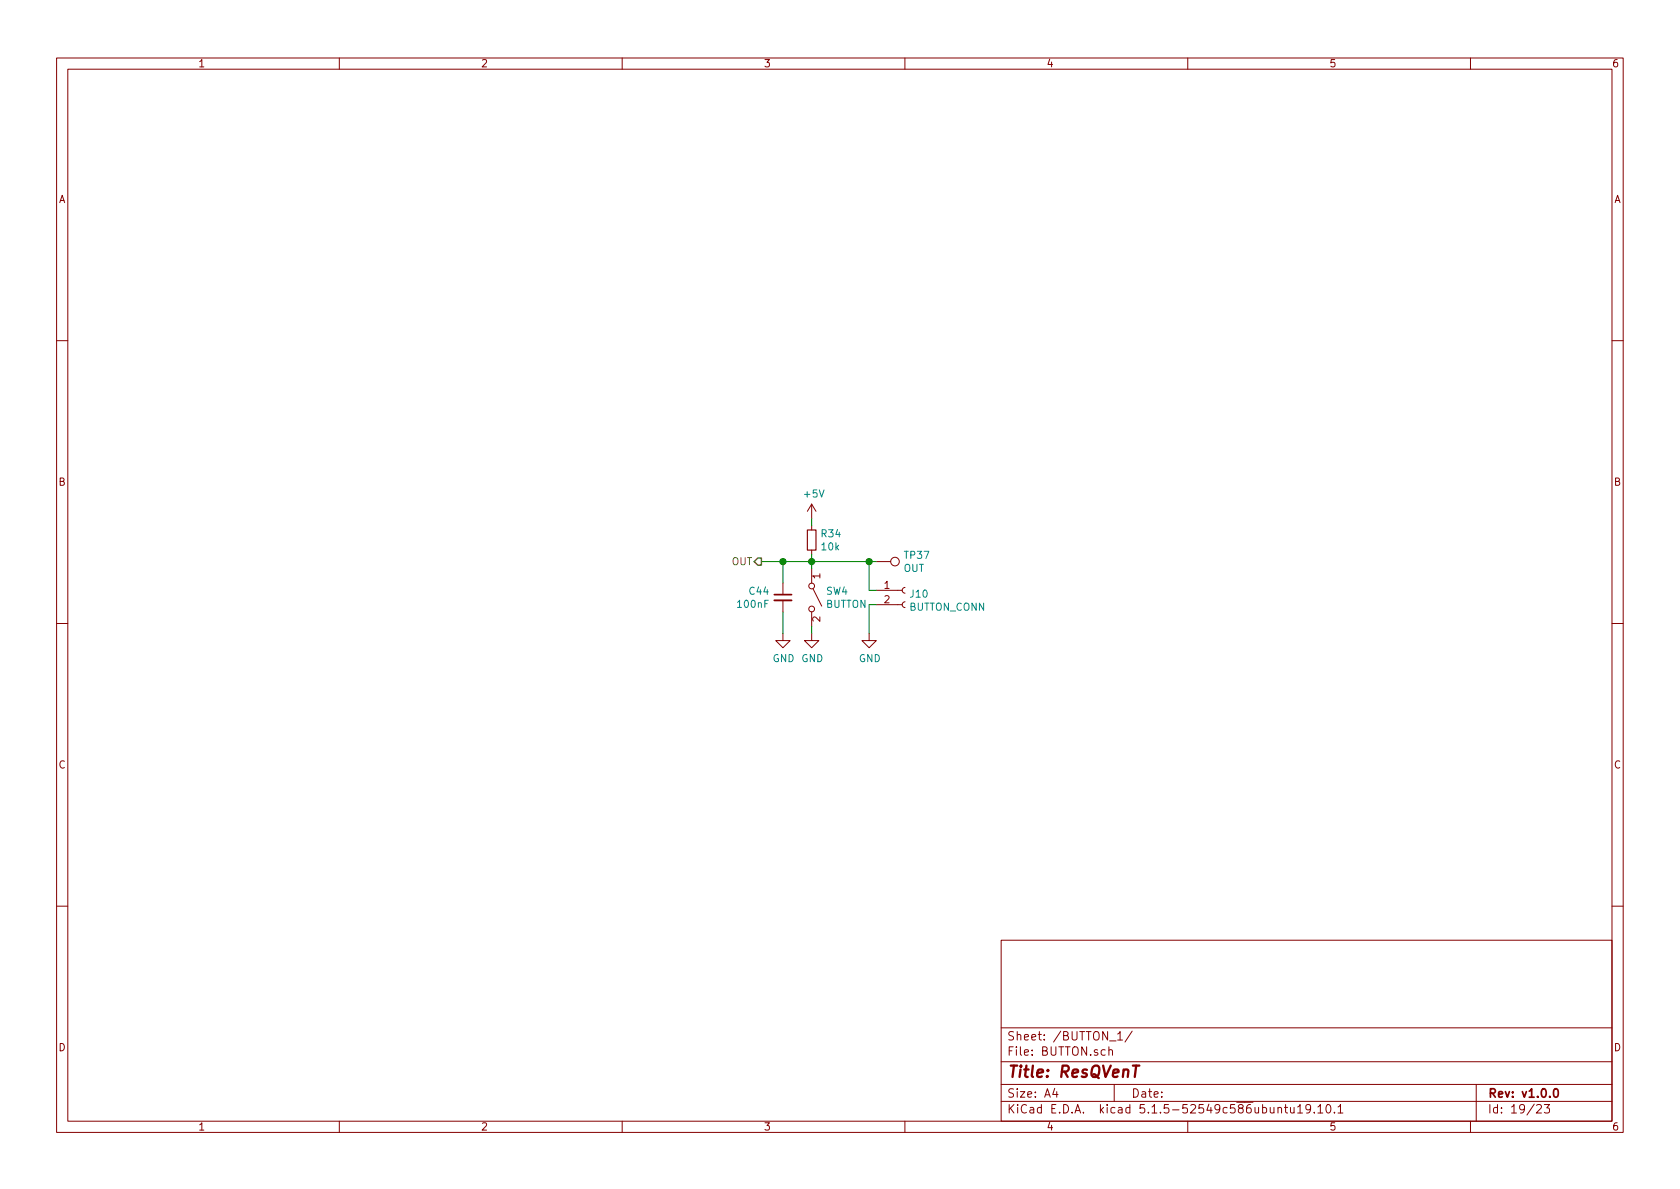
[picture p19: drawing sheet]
EESchema Schematic File Version 4
EELAYER 30 0
EELAYER END
$Descr A4 11693 8268
encoding utf-8
Sheet 19 23
Title "ResQVenT"
Date ""
Rev "v1.0.0"
Comp ""
Comment1 ""
Comment2 ""
Comment3 ""
Comment4 ""
$EndDescr
$Comp
L Switch:SW_SPST SW?
U 1 1
P 5650 4150
AR Path="/5E8776DF/5E8777C3" Ref="SW?"  Part="1" 
AR Path="/5E8CBD7F/5E8777C3" Ref="SW4"  Part="1" 
AR Path="/5E8CBE93/5E8777C3" Ref="SW?"  Part="1" 
AR Path="/5E8CBE97/5E8777C3" Ref="SW?"  Part="1" 
F 0 "SW4" V 5604 4248 50  0000 L CNN
F 1 "BUTTON" V 5695 4248 50  0000 L CNN
F 2 "" H 5650 4150 50  0001 C CNN
F 3 "" H 5650 4150 50  0001 C CNN
	1    5650 4150
	0    1    1    0   
$EndComp
$Comp
L Device:R_Small R?
U 1 1
P 5650 3750
AR Path="/5E8776DF/5E877C7D" Ref="R?"  Part="1" 
AR Path="/5E8CBD7F/5E877C7D" Ref="R34"  Part="1" 
AR Path="/5E8CBE93/5E877C7D" Ref="R?"  Part="1" 
AR Path="/5E8CBE97/5E877C7D" Ref="R?"  Part="1" 
F 0 "R34" H 5709 3796 50  0000 L CNN
F 1 "10k" H 5709 3705 50  0000 L CNN
F 2 "Resistor_SMD:R_0603_1608Metric" H 5650 3750 50  0001 C CNN
F 3 "" H 5650 3750 50  0001 C CNN
	1    5650 3750
	1    0    0    -1  
$EndComp
Wire Wire Line
	5650 3850 5650 3900
Wire Wire Line
	5650 3600 5650 3650
$Comp
L power:GND #PWR?
U 1 1
P 5650 4400
AR Path="/5E8776DF/5E87834C" Ref="#PWR?"  Part="1" 
AR Path="/5E8CBD7F/5E87834C" Ref="#PWR0133"  Part="1" 
AR Path="/5E8CBE93/5E87834C" Ref="#PWR?"  Part="1" 
AR Path="/5E8CBE97/5E87834C" Ref="#PWR?"  Part="1" 
F 0 "#PWR0133" H 5650 4150 50  0001 C CNN
F 1 "GND" H 5655 4227 50  0000 C CNN
F 2 "" H 5650 4400 50  0001 C CNN
F 3 "" H 5650 4400 50  0001 C CNN
	1    5650 4400
	1    0    0    -1  
$EndComp
Wire Wire Line
	5650 4400 5650 4350
Text HLabel 5300 3900 0    50   Output ~ 0
OUT
Wire Wire Line
	5300 3900 5450 3900
Connection ~ 5650 3900
Wire Wire Line
	5650 3900 5650 3950
$Comp
L Connector:Conn_01x02_Female J?
U 1 1
P 6300 4100
AR Path="/5E8776DF/5E879014" Ref="J?"  Part="1" 
AR Path="/5E8CBD7F/5E879014" Ref="J10"  Part="1" 
AR Path="/5E8CBE93/5E879014" Ref="J?"  Part="1" 
AR Path="/5E8CBE97/5E879014" Ref="J?"  Part="1" 
F 0 "J10" H 6328 4076 50  0000 L CNN
F 1 "BUTTON_CONN" H 6328 3985 50  0000 L CNN
F 2 "Connector_Molex:Molex_KK-254_AE-6410-02A_1x02_P2.54mm_Vertical" H 6300 4100 50  0001 C CNN
F 3 "" H 6300 4100 50  0001 C CNN
	1    6300 4100
	1    0    0    -1  
$EndComp
Wire Wire Line
	6050 3900 5650 3900
$Comp
L power:GND #PWR?
U 1 1
P 6050 4400
AR Path="/5E8776DF/5E879541" Ref="#PWR?"  Part="1" 
AR Path="/5E8CBD7F/5E879541" Ref="#PWR0134"  Part="1" 
AR Path="/5E8CBE93/5E879541" Ref="#PWR?"  Part="1" 
AR Path="/5E8CBE97/5E879541" Ref="#PWR?"  Part="1" 
F 0 "#PWR0134" H 6050 4150 50  0001 C CNN
F 1 "GND" H 6055 4227 50  0000 C CNN
F 2 "" H 6050 4400 50  0001 C CNN
F 3 "" H 6050 4400 50  0001 C CNN
	1    6050 4400
	1    0    0    -1  
$EndComp
Wire Wire Line
	6050 4400 6050 4200
Wire Wire Line
	6050 4200 6100 4200
Wire Wire Line
	6050 3900 6050 4100
Wire Wire Line
	6050 4100 6100 4100
$Comp
L Device:C_Small C?
U 1 1
P 5450 4150
AR Path="/5E8776DF/5E87BCDD" Ref="C?"  Part="1" 
AR Path="/5E8CBD7F/5E87BCDD" Ref="C44"  Part="1" 
AR Path="/5E8CBE93/5E87BCDD" Ref="C?"  Part="1" 
AR Path="/5E8CBE97/5E87BCDD" Ref="C?"  Part="1" 
F 0 "C44" H 5359 4196 50  0000 R CNN
F 1 "100nF" H 5359 4105 50  0000 R CNN
F 2 "Capacitor_SMD:C_0603_1608Metric" H 5450 4150 50  0001 C CNN
F 3 "" H 5450 4150 50  0001 C CNN
F 4 "X7R" H 5450 4150 50  0001 C CNN "Dielectric"
F 5 "6.3V" H 5450 4150 50  0001 C CNN "Voltage Rating"
	1    5450 4150
	1    0    0    -1  
$EndComp
Wire Wire Line
	5450 4050 5450 3900
Connection ~ 5450 3900
Wire Wire Line
	5450 3900 5650 3900
$Comp
L power:GND #PWR?
U 1 1
P 5450 4400
AR Path="/5E8776DF/5E87C4B2" Ref="#PWR?"  Part="1" 
AR Path="/5E8CBD7F/5E87C4B2" Ref="#PWR0131"  Part="1" 
AR Path="/5E8CBE93/5E87C4B2" Ref="#PWR?"  Part="1" 
AR Path="/5E8CBE97/5E87C4B2" Ref="#PWR?"  Part="1" 
F 0 "#PWR0131" H 5450 4150 50  0001 C CNN
F 1 "GND" H 5455 4227 50  0000 C CNN
F 2 "" H 5450 4400 50  0001 C CNN
F 3 "" H 5450 4400 50  0001 C CNN
	1    5450 4400
	1    0    0    -1  
$EndComp
Wire Wire Line
	5450 4400 5450 4250
$Comp
L power:+5V #PWR?
U 1 1
P 5650 3600
AR Path="/5E8A6686/5E91F8C0" Ref="#PWR?"  Part="1" 
AR Path="/5E8776DF/5E91F8C0" Ref="#PWR?"  Part="1" 
AR Path="/5E8CBE97/5E91F8C0" Ref="#PWR?"  Part="1" 
AR Path="/5E8CBE93/5E91F8C0" Ref="#PWR?"  Part="1" 
AR Path="/5E8CBD7F/5E91F8C0" Ref="#PWR0132"  Part="1" 
F 0 "#PWR0132" H 5650 3450 50  0001 C CNN
F 1 "+5V" H 5665 3773 50  0000 C CNN
F 2 "" H 5650 3600 50  0001 C CNN
F 3 "" H 5650 3600 50  0001 C CNN
	1    5650 3600
	1    0    0    -1  
$EndComp
$Comp
L Connector:TestPoint TP?
U 1 1
P 6100 3900
AR Path="/5E9CD684" Ref="TP?"  Part="1" 
AR Path="/5E8CBD7F/5E9CD684" Ref="TP37"  Part="1" 
F 0 "TP37" V 6054 4088 50  0000 L CNN
F 1 "OUT" V 6145 4088 50  0000 L CNN
F 2 "custom:TestPoint_Pad_D1.5mm" H 6300 3900 50  0001 C CNN
F 3 "~" H 6300 3900 50  0001 C CNN
	1    6100 3900
	0    1    1    0   
$EndComp
Wire Wire Line
	6100 3900 6050 3900
Connection ~ 6050 3900
$EndSCHEMATC
